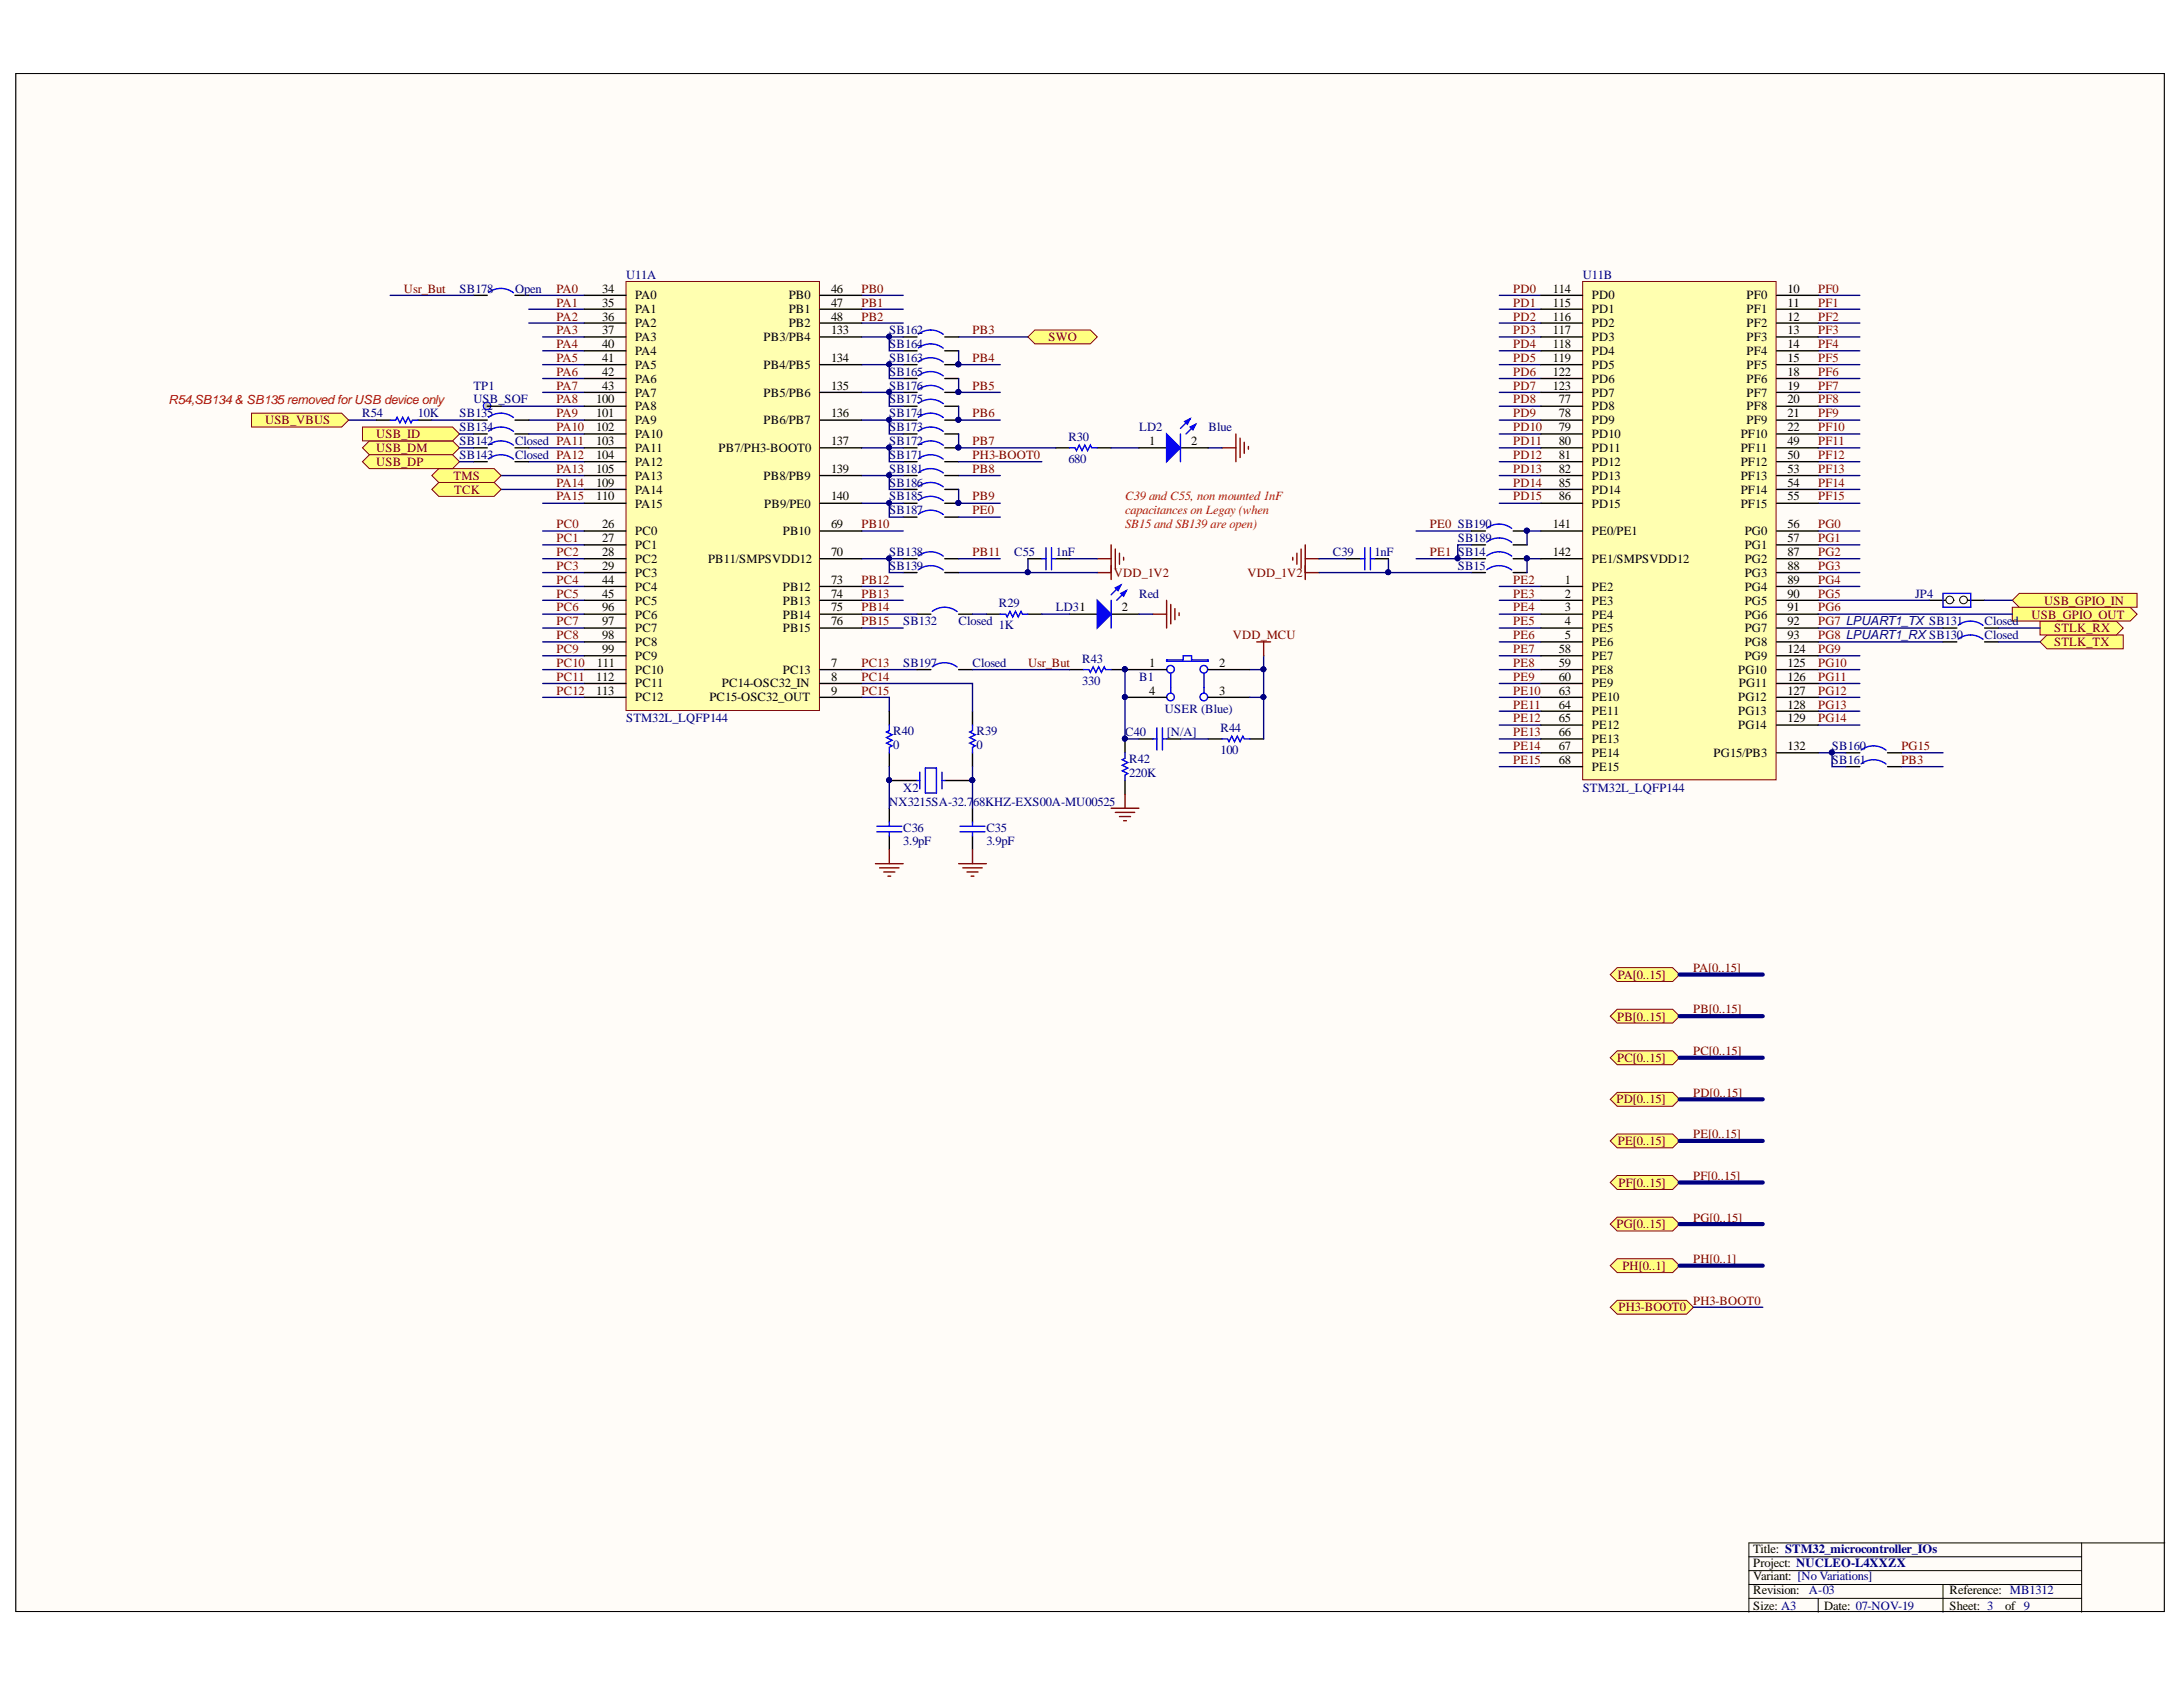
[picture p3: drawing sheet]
<svg xmlns="http://www.w3.org/2000/svg" width="279mm" height="216mm" viewBox="0 0 279 216" stroke-linecap="round" stroke-linejoin="round" font-family="sans-serif">
<defs><g id="words">
<g font-size="1.6" fill="#000080">
<text x="80.1" y="35.7">U11A</text>
<text x="202.6" y="35.7">U11B</text>
<text x="58.8" y="37.5">SB178</text>
<text x="65.9" y="37.5">Open</text>
<text x="113.8" y="46.4">SB163</text>
<text x="113.8" y="42.8">SB162</text>
<text x="113.8" y="44.6">SB164</text>
<text x="46.4" y="53.4">R54</text>
<text x="53.5" y="53.4">10K</text>
<text x="58.8" y="53.4">SB135</text>
<text x="60.6" y="49.9">TP1</text>
<text x="60.6" y="51.6">USB_SOF</text>
<text x="113.8" y="53.4">SB174</text>
<text x="113.8" y="49.9">SB176</text>
<text x="113.8" y="51.6">SB175</text>
<text x="113.8" y="48.1">SB165</text>
<text x="58.8" y="56.9">SB142</text>
<text x="58.8" y="58.7">SB143</text>
<text x="58.8" y="55.2">SB134</text>
<text x="65.9" y="56.9">Closed PA11</text>
<text x="65.9" y="58.7">Closed PA12</text>
<text x="113.8" y="56.9">SB172</text>
<text x="113.8" y="58.7">SB171</text>
<text x="113.8" y="55.2">SB173</text>
<text x="136.7" y="56.4">R30</text>
<text x="136.7" y="59.3">680</text>
<text x="145.8" y="55.2">LD2</text>
<text x="154.7" y="55.2">Blue</text>
<text x="113.8" y="64">SB185</text>
<text x="113.8" y="65.8">SB187</text>
<text x="113.8" y="62.3">SB186</text>
<text x="113.8" y="60.5">SB181</text>
<text x="113.8" y="71.1">SB138</text>
<text x="129.8" y="71.1">C55</text>
<text x="135.1" y="71.1">1nF</text>
<text x="170.6" y="71.1">C39</text>
<text x="175.9" y="71.1">1nF</text>
<text x="186.6" y="69.4">SB189</text>
<text x="113.8" y="72.9">SB139</text>
<text x="127.9" y="77.7">R29</text>
<text x="145.8" y="76.5">Red</text>
<text x="186.6" y="72.9">SB15</text>
<text x="245.1" y="76.5">JP4</text>
<text x="115.6" y="80">SB132</text>
<text x="122.7" y="80">Closed</text>
<text x="127.9" y="80.5">1K</text>
<text x="135.1" y="78.3">LD31</text>
<text x="254" y="81.8">Closed</text>
<text x="254" y="80">Closed</text>
<text x="115.6" y="85.4">SB197</text>
<text x="124.5" y="85.4">Closed</text>
<text x="138.5" y="84.8">R43</text>
<text x="138.5" y="87.6">330</text>
<text x="145.8" y="87.1">B1</text>
<text x="80.1" y="92.5">STM32L_LQFP144</text>
<text x="114.3" y="94.1">R40</text>
<text x="114.3" y="95.8">0</text>
<text x="125" y="94.1">R39</text>
<text x="125" y="95.8">0</text>
<text x="144" y="94.2">C40</text>
<text x="149.1" y="91.2">USER (Blue)</text>
<text x="149.3" y="94.2">[N/A]</text>
<text x="156.2" y="93.6">R44</text>
<text x="115.6" y="101.3">X2</text>
<text x="144.5" y="97.6">R42</text>
<text x="144.5" y="99.4">220K</text>
<text x="156.2" y="96.5">100</text>
<text x="202.6" y="101.3">STM32L_LQFP144</text>
<text x="234.5" y="96">SB160</text>
<text x="234.5" y="97.8">SB161</text>
<text x="113.8" y="103.1">NX3215SA-32.7</text>
<text x="115.6" y="106.4">C36</text>
<text x="124.6" y="103.1">68KHZ-EXS00A-MU00525</text>
<text x="126.2" y="106.4">C35</text>
<text x="115.6" y="108.2">3.9pF</text>
<text x="126.2" y="108.2">3.9pF</text>
<text x="231.5" y="204">A-03</text>
</g>
<g font-size="1.6" fill="#800000">
<text x="51.7" y="37.5">Usr_But</text>
<text x="71.2" y="37.5">PA0</text>
<text x="71.2" y="39.3">PA1</text>
<text x="71.2" y="41">PA2</text>
<text x="110.3" y="39.3">PB1</text>
<text x="110.3" y="41">PB2</text>
<text x="110.3" y="37.5">PB0</text>
<text x="193.7" y="37.5">PD0</text>
<text x="193.7" y="39.3">PD1</text>
<text x="193.7" y="41">PD2</text>
<text x="232.7" y="37.5">PF0</text>
<text x="232.7" y="39.3">PF1</text>
<text x="232.7" y="41">PF2</text>
<text x="71.2" y="44.6">PA4</text>
<text x="71.2" y="46.4">PA5</text>
<text x="71.2" y="42.8">PA3</text>
<text x="124.5" y="42.8">PB3</text>
<text x="124.5" y="46.4">PB4</text>
<text x="134.2" y="43.7">SWO</text>
<text x="193.7" y="42.8">PD3</text>
<text x="193.7" y="44.6">PD4</text>
<text x="193.7" y="46.4">PD5</text>
<text x="232.7" y="42.8">PF3</text>
<text x="232.7" y="44.6">PF4</text>
<text x="232.7" y="46.4">PF5</text>
<text x="71.2" y="48.1">PA6</text>
<text x="71.2" y="49.9">PA7</text>
<text x="71.2" y="51.6">PA8</text>
<text x="71.2" y="53.4">PA9</text>
<text x="124.5" y="49.9">PB5</text>
<text x="124.5" y="53.4">PB6</text>
<text x="193.7" y="48.1">PD6</text>
<text x="193.7" y="49.9">PD7</text>
<text x="193.7" y="51.6">PD8</text>
<text x="193.7" y="53.4">PD9</text>
<text x="232.7" y="53.4">PF9</text>
<text x="232.7" y="51.6">PF8</text>
<text x="232.7" y="48.1">PF6</text>
<text x="232.7" y="49.9">PF7</text>
<text x="33.9" y="54.3">USB_VBUS</text>
<text x="48.1" y="57.9">USB_DM</text>
<text x="48.1" y="59.6">USB_DP</text>
<text x="48.1" y="56.1">USB_ID</text>
<text x="71.2" y="55.2">PA10</text>
<text x="124.5" y="56.9">PB7</text>
<text x="124.5" y="58.7">PH3-BOOT0</text>
<text x="193.7" y="55.2">PD10</text>
<text x="193.7" y="56.9">PD11</text>
<text x="193.7" y="58.7">PD12</text>
<text x="232.7" y="56.9">PF11</text>
<text x="232.7" y="55.2">PF10</text>
<text x="232.7" y="58.7">PF12</text>
<text x="58" y="61.4">TMS</text>
<text x="58.1" y="63.2">TCK</text>
<text x="71.2" y="64">PA15</text>
<text x="71.2" y="60.5">PA13</text>
<text x="71.2" y="62.3">PA14</text>
<text x="124.5" y="60.5">PB8</text>
<text x="124.5" y="64">PB9</text>
<text x="124.5" y="65.8">PE0</text>
<text x="193.7" y="60.5">PD13</text>
<text x="193.7" y="62.3">PD14</text>
<text x="193.7" y="64">PD15</text>
<text x="232.7" y="62.3">PF14</text>
<text x="232.7" y="64">PF15</text>
<text x="232.7" y="60.5">PF13</text>
<text x="71.2" y="67.6">PC0</text>
<text x="71.2" y="69.4">PC1</text>
<text x="71.2" y="71.1">PC2</text>
<text x="110.3" y="67.6">PB10</text>
<text x="124.5" y="71.1">PB11</text>
<text x="183" y="67.6">PE0 SB190</text>
<text x="183" y="71.1">PE1 SB14</text>
<text x="232.7" y="67.6">PG0</text>
<text x="232.7" y="69.4">PG1</text>
<text x="232.7" y="71.1">PG2</text>
<text x="71.2" y="72.9">PC3</text>
<text x="71.2" y="74.7">PC4</text>
<text x="71.2" y="76.5">PC5</text>
<text x="110.3" y="74.7">PB12</text>
<text x="110.3" y="76.5">PB13</text>
<text x="142.6" y="73.9">VDD_1V2</text>
<text x="159.7" y="73.9">VDD_1V2</text>
<text x="193.7" y="74.7">PE2</text>
<text x="193.7" y="76.5">PE3</text>
<text x="232.7" y="72.9">PG3</text>
<text x="232.7" y="74.7">PG4</text>
<text x="232.7" y="76.5">PG5</text>
<text x="261.6" y="77.4">USB_GPIO_IN</text>
<text x="71.2" y="78.3">PC6</text>
<text x="71.2" y="80">PC7</text>
<text x="71.2" y="81.8">PC8</text>
<text x="71.2" y="83.6">PC9</text>
<text x="110.3" y="78.3">PB14</text>
<text x="110.3" y="80">PB15</text>
<text x="157.8" y="81.8">VDD_MCU</text>
<text x="193.7" y="78.3">PE4</text>
<text x="193.7" y="80">PE5</text>
<text x="193.7" y="81.8">PE6</text>
<text x="193.7" y="83.6">PE7</text>
<text x="232.7" y="83.6">PG9</text>
<text x="232.7" y="81.8">PG8 LPUART1_RXSB130</text>
<text x="232.7" y="78.3">PG6</text>
<text x="232.7" y="80">PG7 LPUART1_TX SB131</text>
<text x="260" y="79.2">USB_GPIO_OUT</text>
<text x="262.9" y="82.7">STLK_TX</text>
<text x="262.9" y="80.9">STLK_RX</text>
<text x="71.2" y="85.4">PC10</text>
<text x="71.2" y="87.1">PC11</text>
<text x="71.2" y="88.9">PC12</text>
<text x="110.3" y="85.4">PC13</text>
<text x="110.3" y="87.1">PC14</text>
<text x="110.3" y="88.9">PC15</text>
<text x="131.6" y="85.4">Usr_But</text>
<text x="193.7" y="87.1">PE9</text>
<text x="193.7" y="85.4">PE8</text>
<text x="193.7" y="88.9">PE10</text>
<text x="232.7" y="87.1">PG11</text>
<text x="232.7" y="85.4">PG10</text>
<text x="232.7" y="88.9">PG12</text>
<text x="193.7" y="90.7">PE11</text>
<text x="193.7" y="92.5">PE12</text>
<text x="193.7" y="94.2">PE13</text>
<text x="232.7" y="92.5">PG14</text>
<text x="232.7" y="90.7">PG13</text>
<text x="193.7" y="96">PE14</text>
<text x="193.7" y="97.8">PE15</text>
<text x="243.4" y="96">PG15</text>
<text x="243.4" y="97.8">PB3</text>
<text x="207.1" y="125.3">PA[0..15]</text>
<text x="216.7" y="124.4">PA[0..15]</text>
<text x="207" y="130.6">PB[0..15]</text>
<text x="216.7" y="129.7">PB[0..15]</text>
<text x="207" y="135.9">PC[0..15]</text>
<text x="216.7" y="135">PC[0..15]</text>
<text x="206.9" y="141.2">PD[0..15]</text>
<text x="216.7" y="140.3">PD[0..15]</text>
<text x="207.1" y="146.5">PE[0..15]</text>
<text x="216.7" y="145.7">PE[0..15]</text>
<text x="207.1" y="151.9">PF[0..15]</text>
<text x="216.7" y="151">PF[0..15]</text>
<text x="206.9" y="157.2">PG[0..15]</text>
<text x="216.7" y="156.3">PG[0..15]</text>
<text x="216.7" y="161.7">PH[0..1]</text>
<text x="207.1" y="167.8">PH3-BOOT0</text>
<text x="207.6" y="162.5">PH[0..1]</text>
<text x="216.7" y="167">PH3-BOOT0</text>
</g>
<g font-size="1.6">
<text x="77.1" y="37.5">34</text>
<text x="77.1" y="39.3">35</text>
<text x="77.1" y="41">36</text>
<text x="81.3" y="38.3">PA0</text>
<text x="81.3" y="40.1">PA1</text>
<text x="81.3" y="41.9">PA2</text>
<text x="100.9" y="38.3">PB0</text>
<text x="100.9" y="40.1">PB1</text>
<text x="100.9" y="41.9">PB2</text>
<text x="106.4" y="37.5">46</text>
<text x="106.4" y="39.3">47</text>
<text x="106.4" y="41">48</text>
<text x="198.8" y="37.5">114</text>
<text x="198.8" y="39.3">115</text>
<text x="198.8" y="41">116</text>
<text x="203.8" y="38.3">PD0</text>
<text x="203.8" y="40.1">PD1</text>
<text x="203.8" y="41.9">PD2</text>
<text x="223.6" y="41.9">PF2</text>
<text x="223.6" y="38.3">PF0</text>
<text x="223.6" y="40.1">PF1</text>
<text x="228.8" y="41">12</text>
<text x="228.8" y="37.5">10</text>
<text x="228.8" y="39.3">11</text>
<text x="77.1" y="42.8">37</text>
<text x="77.1" y="44.6">40</text>
<text x="77.1" y="46.4">41</text>
<text x="81.3" y="43.7">PA3</text>
<text x="81.3" y="45.4">PA4</text>
<text x="81.3" y="47.2">PA5</text>
<text x="97.7" y="43.7">PB3/PB4</text>
<text x="97.7" y="47.2">PB4/PB5</text>
<text x="106.4" y="42.8">133</text>
<text x="106.4" y="46.4">134</text>
<text x="198.8" y="42.8">117</text>
<text x="198.8" y="44.6">118</text>
<text x="198.8" y="46.4">119</text>
<text x="203.8" y="43.7">PD3</text>
<text x="203.8" y="45.4">PD4</text>
<text x="203.8" y="47.2">PD5</text>
<text x="223.6" y="43.7">PF3</text>
<text x="223.6" y="45.4">PF4</text>
<text x="223.6" y="47.2">PF5</text>
<text x="228.8" y="42.8">13</text>
<text x="228.8" y="44.6">14</text>
<text x="228.8" y="46.4">15</text>
<text x="76.3" y="51.6">100</text>
<text x="76.3" y="53.4">101</text>
<text x="77.1" y="48.1">42</text>
<text x="77.1" y="49.9">43</text>
<text x="81.3" y="49">PA6</text>
<text x="81.3" y="50.8">PA7</text>
<text x="81.3" y="52.5">PA8</text>
<text x="97.7" y="50.8">PB5/PB6</text>
<text x="106.4" y="49.9">135</text>
<text x="106.4" y="53.4">136</text>
<text x="198.8" y="48.1">122</text>
<text x="198.8" y="49.9">123</text>
<text x="199.5" y="51.6">77</text>
<text x="199.5" y="53.4">78</text>
<text x="203.8" y="52.5">PD8</text>
<text x="203.8" y="49">PD6</text>
<text x="203.8" y="50.8">PD7</text>
<text x="223.6" y="49">PF6</text>
<text x="223.6" y="50.8">PF7</text>
<text x="223.6" y="52.5">PF8</text>
<text x="228.8" y="48.1">18</text>
<text x="228.8" y="49.9">19</text>
<text x="228.8" y="51.6">20</text>
<text x="228.8" y="53.4">21</text>
<text x="76.3" y="55.2">102</text>
<text x="76.3" y="56.9">103</text>
<text x="76.3" y="58.7">104</text>
<text x="81.3" y="54.3">PA9</text>
<text x="81.3" y="56.1">PA10</text>
<text x="81.3" y="57.9">PA11</text>
<text x="81.3" y="59.6">PA12</text>
<text x="92" y="57.9">PB7/PH3-BOOT0</text>
<text x="97.7" y="54.3">PB6/PB7</text>
<text x="106.4" y="56.9">137</text>
<text x="147.1" y="56.9">1</text>
<text x="152.5" y="56.9">2</text>
<text x="199.5" y="55.2">79</text>
<text x="199.5" y="56.9">80</text>
<text x="199.5" y="58.7">81</text>
<text x="203.8" y="54.3">PD9</text>
<text x="203.8" y="56.1">PD10</text>
<text x="203.8" y="57.9">PD11</text>
<text x="203.8" y="59.6">PD12</text>
<text x="222.8" y="56.1">PF10</text>
<text x="222.8" y="57.9">PF11</text>
<text x="222.8" y="59.6">PF12</text>
<text x="223.6" y="54.3">PF9</text>
<text x="228.8" y="55.2">22</text>
<text x="228.8" y="56.9">49</text>
<text x="228.8" y="58.7">50</text>
<text x="76.3" y="60.5">105</text>
<text x="76.3" y="62.3">109</text>
<text x="76.3" y="64">110</text>
<text x="81.3" y="61.4">PA13</text>
<text x="81.3" y="63.2">PA14</text>
<text x="81.3" y="65">PA15</text>
<text x="97.7" y="61.4">PB8/PB9</text>
<text x="97.8" y="65">PB9/PE0</text>
<text x="106.4" y="60.5">139</text>
<text x="106.4" y="64">140</text>
<text x="199.5" y="60.5">82</text>
<text x="199.5" y="62.3">85</text>
<text x="199.5" y="64">86</text>
<text x="203.8" y="61.4">PD13</text>
<text x="203.8" y="63.2">PD14</text>
<text x="203.8" y="65">PD15</text>
<text x="222.8" y="61.4">PF13</text>
<text x="222.8" y="63.2">PF14</text>
<text x="222.8" y="65">PF15</text>
<text x="228.8" y="60.5">53</text>
<text x="228.8" y="62.3">54</text>
<text x="228.8" y="64">55</text>
<text x="77.1" y="67.6">26</text>
<text x="77.1" y="69.4">27</text>
<text x="77.1" y="71.1">28</text>
<text x="81.3" y="68.5">PC0</text>
<text x="81.3" y="70.3">PC1</text>
<text x="100.2" y="68.5">PB10</text>
<text x="106.4" y="67.6">69</text>
<text x="106.4" y="71.1">70</text>
<text x="198.8" y="67.6">141</text>
<text x="198.8" y="71.1">142</text>
<text x="203.8" y="68.5">PE0/PE1</text>
<text x="223.3" y="68.5">PG0</text>
<text x="223.3" y="70.3">PG1</text>
<text x="228.8" y="71.1">87</text>
<text x="228.8" y="67.6">56</text>
<text x="228.8" y="69.4">57</text>
<text x="77.1" y="72.9">29</text>
<text x="77.1" y="74.7">44</text>
<text x="77.1" y="76.5">45</text>
<text x="81.3" y="72.1">PC2</text>
<text x="81.3" y="73.9">PC3</text>
<text x="81.3" y="75.6">PC4</text>
<text x="81.3" y="77.4">PC5</text>
<text x="90.6" y="72.1">PB11/SMPSVDD12</text>
<text x="100.2" y="75.6">PB12</text>
<text x="100.2" y="77.4">PB13</text>
<text x="106.4" y="74.7">73</text>
<text x="106.4" y="76.5">74</text>
<text x="200.3" y="74.7">1</text>
<text x="200.3" y="76.5">2</text>
<text x="203.8" y="75.6">PE2</text>
<text x="203.8" y="77.4">PE3</text>
<text x="203.8" y="72.1">PE1/SMPSVDD12</text>
<text x="223.3" y="72.1">PG2</text>
<text x="223.3" y="73.9">PG3</text>
<text x="223.3" y="75.6">PG4</text>
<text x="223.3" y="77.4">PG5</text>
<text x="228.8" y="72.9">88</text>
<text x="228.8" y="74.7">89</text>
<text x="228.8" y="76.5">90</text>
<text x="77.1" y="78.3">96</text>
<text x="77.1" y="80">97</text>
<text x="77.1" y="81.8">98</text>
<text x="77.1" y="83.6">99</text>
<text x="81.3" y="79.2">PC6</text>
<text x="81.3" y="80.9">PC7</text>
<text x="81.3" y="82.7">PC8</text>
<text x="100.2" y="79.2">PB14</text>
<text x="100.2" y="80.9">PB15</text>
<text x="106.4" y="78.3">75</text>
<text x="106.4" y="80">76</text>
<text x="143.6" y="78.3">2</text>
<text x="199.5" y="83.6">58</text>
<text x="200.3" y="78.3">3</text>
<text x="200.3" y="80">4</text>
<text x="200.3" y="81.8">5</text>
<text x="203.8" y="79.2">PE4</text>
<text x="203.8" y="80.9">PE5</text>
<text x="203.8" y="82.7">PE6</text>
<text x="223.3" y="79.2">PG6</text>
<text x="223.3" y="80.9">PG7</text>
<text x="223.3" y="82.7">PG8</text>
<text x="228.8" y="78.3">91</text>
<text x="228.8" y="80">92</text>
<text x="228.8" y="81.8">93</text>
<text x="228.8" y="83.6">124</text>
<text x="76.3" y="87.1">112</text>
<text x="76.3" y="88.9">113</text>
<text x="76.4" y="85.4">111</text>
<text x="81.3" y="84.4">PC9</text>
<text x="81.3" y="86.2">PC10</text>
<text x="81.3" y="88">PC11</text>
<text x="81.3" y="89.8">PC12</text>
<text x="90.8" y="89.8">PC15-OSC32_OUT</text>
<text x="92.4" y="88">PC14-OSC32_IN</text>
<text x="100.2" y="86.2">PC13</text>
<text x="106.4" y="85.4">7</text>
<text x="106.4" y="87.1">8</text>
<text x="106.4" y="88.9">9</text>
<text x="147.1" y="85.4">1</text>
<text x="147.1" y="88.9">4</text>
<text x="156" y="88.9">3</text>
<text x="156" y="85.4">2</text>
<text x="199.5" y="85.4">59</text>
<text x="199.5" y="87.1">60</text>
<text x="199.5" y="88.9">63</text>
<text x="203.8" y="84.4">PE7</text>
<text x="203.8" y="86.2">PE8</text>
<text x="203.8" y="88">PE9</text>
<text x="203.8" y="89.8">PE10</text>
<text x="222.5" y="86.2">PG10</text>
<text x="222.5" y="89.8">PG12</text>
<text x="222.5" y="88">PG11</text>
<text x="223.3" y="84.4">PG9</text>
<text x="228.8" y="85.4">125</text>
<text x="228.8" y="87.1">126</text>
<text x="228.8" y="88.9">127</text>
<text x="199.5" y="90.7">64</text>
<text x="199.5" y="92.5">65</text>
<text x="199.5" y="94.2">66</text>
<text x="203.8" y="91.5">PE11</text>
<text x="203.8" y="93.3">PE12</text>
<text x="203.8" y="95.1">PE13</text>
<text x="222.5" y="91.5">PG13</text>
<text x="222.5" y="93.3">PG14</text>
<text x="228.8" y="90.7">128</text>
<text x="228.8" y="92.5">129</text>
<text x="199.5" y="96">67</text>
<text x="199.5" y="97.8">68</text>
<text x="203.8" y="96.9">PE14</text>
<text x="203.8" y="98.6">PE15</text>
<text x="219.3" y="96.9">PG15/PB3</text>
<text x="228.8" y="96">132</text>
<text x="224.4" y="198.7">Title: STM32_microcontroller_IOs</text>
<text x="224.4" y="200.5">Project: NUCLEO-L4XXZX</text>
<text x="224.4" y="202.3">Variant: [No Variations]</text>
<text x="224.4" y="206">Size: A3</text>
<text x="224.4" y="204">Revision:</text>
<text x="233.5" y="206">Date: 07-NOV-19</text>
<text x="249.5" y="204">Reference: MB1312</text>
<text x="249.5" y="206">Sheet: 3</text>
<text x="256.6" y="206">of 9</text>
</g>
<g font-size="1.6" fill="#f00">
<text x="21.6" y="51.7">R54,SB134 &amp; SB135removedforUSB device only</text>
<text x="144" y="64">C39 and C55, non mounted 1nF</text>
<text x="144" y="65.8">capacitances on Legay (when</text>
<text x="144" y="67.6">SB15 and SB139 are open)</text>
</g>
</g></defs>
<path d="M2 9.4h275v196.8h-275z" fill="#fffcf8" stroke="#000" stroke-width=".13"/>
<path d="M223.8 199.2h42.6M266.4 197.5v8.8M277.1 197.5h-53.3v8.8M223.8 201h42.6M223.8 204.6h42.6M223.8 202.8h42.6M232.7 204.6v1.7M248.7 202.8v3.5" fill="none" stroke="#000" stroke-width=".13"/>
<g fill="none" stroke="#000080" stroke-width=".18">
<path d="M67.7 37.8h7.1M67.7 39.6h7.1M110.3 37.8h5.3M110.3 39.6h5.3M64.1 52h10.7M67.7 57.3h7.1M67.7 59.1h7.1M69.5 44.9h5.3M69.5 48.4h5.3M69.5 50.2h5.3M122.7 43.1h8.9M64.1 60.9h10.7"/>
<path d="M64.1 62.6h10.7M69.5 64.4h5.3M69.5 68h5.3M69.5 69.7h5.3M69.5 71.5h5.3M69.5 73.3h5.3M69.5 75.1h5.3M69.5 76.8h5.3M69.5 78.6h5.3M110.3 71.5h5.3M110.3 68h5.3M110.3 75.1h5.3"/>
<path d="M122.7 60.9h5.3M69.5 80.4h5.3M69.5 82.1h5.3M69.5 83.9h5.3M69.5 85.7h5.3M69.5 87.5h5.3M69.5 89.2h5.3M110.3 89.2h3.5v1.8M110.3 87.5h14.2v3.5"/>
</g>
<path d="M113.8 91v1.8M113.8 96.3v1.8M124.5 91v1.8M124.5 96.3v1.8M113.8 103.4v1.8M113.8 107v1.8M124.5 103.4v1.8M124.5 107v1.8" fill="none" stroke="#000" stroke-width=".18"/>
<path d="M113.8 92.8v.7l-.3 .2 .7 .3-.7 .4 .7 .3-.7 .4 .7 .4-.4 .1v.7M124.5 92.8v.7l-.4 .2 .7 .3-.7 .4 .7 .3-.7 .4 .7 .4-.3 .1v.7M112.2 106.5h3.2M112.2 105.7h3.2M113.8 105.2v.5M113.8 106.5v.5M122.9 106.5h3.2M122.9 105.7h3.2M124.5 105.2v.5M124.5 106.5v.5" fill="none" stroke="#00f" stroke-width=".18"/>
<path d="M112 110.5h3.6M112.6 111.1h2.5M113.1 111.6h1.4M113.6 112.1h.4M113.8 108.8v1.7M122.7 110.5h3.5M123.2 111.1h2.5M123.8 111.6h1.4M124.3 112.1h.3M124.5 108.8v1.7" fill="none" stroke="#800000" stroke-width=".18"/>
<circle cx="113.8" cy="71.5" r=".31" fill="#000080" stroke="#000080" stroke-width=".13"/>
<g fill="#ffff80" stroke="#800000" stroke-width=".13">
<path d="M261.1 82.1l.9-.8h9.8v1.7h-9.8z" fill-rule="evenodd"/>
<path d="M261.1 79.5h9.8l.9 .9-.9 .9h-9.8z" fill-rule="evenodd"/>
</g>
<path d="M67.7 41.3h7.1M69.5 43.1h5.3M69.5 46.7h5.3M110.3 85.7h7.1" fill="none" stroke="#000080" stroke-width=".18"/>
<path d="M206.1 124.7l.9-.9h7.1l.9 .9-.9 .9h-7.1z" fill-rule="evenodd" fill="#ffff80" stroke="#800000" stroke-width=".13"/>
<path d="M215 124.7h10.6" fill="none" stroke="#000080" stroke-width=".53"/>
<path d="M206.1 130l.9-.8h7.1l.9 .8-.9 .9h-7.1z" fill-rule="evenodd" fill="#ffff80" stroke="#800000" stroke-width=".13"/>
<path d="M215 130h10.6" fill="none" stroke="#000080" stroke-width=".53"/>
<path d="M206.1 135.4l.9-.9h7.1l.9 .9-.9 .9h-7.1z" fill-rule="evenodd" fill="#ffff80" stroke="#800000" stroke-width=".13"/>
<path d="M215 135.4h10.6" fill="none" stroke="#000080" stroke-width=".53"/>
<g fill="#ffff80" stroke="#800000" stroke-width=".13">
<path d="M55.3 62.6l.9-.9h7l.9 .9-.9 .9h-7z" fill-rule="evenodd"/>
<path d="M55.3 60.9l.9-.9h7l.9 .9-.9 .8h-7z" fill-rule="evenodd"/>
<path d="M131.6 43.1l.9-.9h7.1l.8 .9-.8 .9h-7.1z" fill-rule="evenodd"/>
</g>
<g fill="none" stroke="#000080" stroke-width=".18">
<path d="M191.9 37.8h5.3M191.9 39.6h5.3M232.7 37.8h5.3M232.7 39.6h5.3M191.9 41.3h5.3M191.9 43.1h5.3M191.9 44.9h5.3M191.9 46.7h5.3M191.9 48.4h5.3M191.9 50.2h5.3M191.9 53.8h5.3M191.9 55.5h5.3"/>
<path d="M191.9 57.3h5.3M191.9 59.1h5.3M232.7 41.3h5.3M232.7 43.1h5.3M232.7 44.9h5.3M232.7 46.7h5.3M232.7 48.4h5.3M232.7 50.2h5.3M232.7 53.8h5.3M232.7 55.5h5.3M232.7 57.3h5.3M232.7 59.1h5.3"/>
<path d="M232.7 52h5.3M110.3 76.8h5.3M181.3 68h7.1M191.9 76.8h5.3M191.9 60.9h5.3M191.9 62.6h5.3M191.9 64.4h5.3M191.9 75.1h5.3M191.9 78.6h5.3M232.7 60.9h5.3M232.7 62.6h5.3M232.7 64.4h5.3"/>
<path d="M232.7 68h5.3M232.7 75.1h5.3M232.7 69.7h5.3M232.7 71.5h5.3M232.7 73.3h5.3M110.3 80.4h5.3M191.9 80.4h5.3M191.9 82.1h5.3M191.9 83.9h5.3M191.9 85.7h5.3M191.9 87.5h5.3M191.9 89.2h5.3"/>
<path d="M191.9 91h5.3M191.9 92.8h5.3M191.9 94.6h5.3M191.9 96.3h5.3M191.9 98.1h5.3M232.7 80.4h16M232.7 82.1h16M232.7 83.9h5.3M232.7 85.7h5.3M232.7 87.5h5.3M232.7 89.2h5.3M232.7 91h5.3"/>
<path d="M232.7 92.8h5.3M243.4 96.3h5.3"/>
</g>
<path d="M206.1 140.7l.9-.9h7.1l.9 .9-.9 .9h-7.1z" fill-rule="evenodd" fill="#ffff80" stroke="#800000" stroke-width=".13"/>
<path d="M215 140.7h10.6" fill="none" stroke="#000080" stroke-width=".53"/>
<path d="M206.1 146l.9-.9h7.1l.9 .9-.9 .9h-7.1z" fill-rule="evenodd" fill="#ffff80" stroke="#800000" stroke-width=".13"/>
<path d="M215 146h10.6" fill="none" stroke="#000080" stroke-width=".53"/>
<path d="M206.1 151.3l.9-.9h7.1l.9 .9-.9 .9h-7.1z" fill-rule="evenodd" fill="#ffff80" stroke="#800000" stroke-width=".13"/>
<path d="M215 151.3h10.6" fill="none" stroke="#000080" stroke-width=".53"/>
<path d="M206.1 156.7l.9-.9h7.1l.9 .9-.9 .8h-7.1z" fill-rule="evenodd" fill="#ffff80" stroke="#800000" stroke-width=".13"/>
<path d="M215 156.7h10.6" fill="none" stroke="#000080" stroke-width=".53"/>
<path d="M206.1 162l.9-.9h7.1l.9 .9-.9 .9h-7.1z" fill-rule="evenodd" fill="#ffff80" stroke="#800000" stroke-width=".13"/>
<path d="M215 162h10.6" fill="none" stroke="#000080" stroke-width=".53"/>
<path d="M117.4 99.9h.3M117.7 98.8v2.2M118.4 98.3h1.5v3.2h-1.5zM119.3 85.3a2.62 2.62 0 0 1 3.2 .1M120.6 98.8v2.2M120.6 99.9h.3" fill="none" stroke="#00f" stroke-width=".18"/>
<path d="M113.8 99.9h3.6M117.4 85.7h1.7M120.9 99.9h3.6M122.7 85.7h1.8" fill="none" stroke="#000" stroke-width=".18"/>
<g fill="#000080" stroke="#000080" stroke-width=".13">
<circle cx="113.8" cy="99.8" r=".31"/>
<circle cx="124.4" cy="99.8" r=".32"/>
</g>
<path d="M191.9 52h5.3" fill="none" stroke="#000080" stroke-width=".18"/>
<g fill="#ffff80" stroke="#800000" stroke-width=".13">
<path d="M46.4 57.3l.9-.9h10.6l.9 .9-.9 .9h-10.6z" fill-rule="evenodd"/>
<path d="M46.4 59.1l.9-.9h10.6l.9 .9-.9 .9h-10.6z" fill-rule="evenodd"/>
</g>
<path d="M62.5 56.9a2.63 2.63 0 0 1 3.2 .1M62.5 58.7a2.63 2.63 0 0 1 3.2 .1" fill="none" stroke="#00f" stroke-width=".18"/>
<path d="M60.6 57.3h1.8M60.6 59.1h1.8M65.9 57.3h1.8M65.9 59.1h1.8" fill="none" stroke="#000" stroke-width=".18"/>
<path d="M58.8 57.3h1.8" fill="none" stroke="#000080" stroke-width=".18"/>
<g fill="#ffff80" stroke="#800000" stroke-width=".13">
<path d="M257.6 77.7h15l.9 .9-.9 .9h-15z" fill-rule="evenodd"/>
<path d="M257.6 76.8l.8-.9h15.1v1.8h-15.1z" fill-rule="evenodd"/>
</g>
<path d="M250.8 76.8h3.2M136.9 85.7h1.8M142.2 85.7h1.8M144 94.6v1.7M144 99.9v1.8M145.8 94.6h1.7M149.3 94.6h1.8M154.6 94.6h1.8M160 94.6h1.7" fill="none" stroke="#000" stroke-width=".18"/>
<g fill="#000080" stroke="#000080" stroke-width=".13">
<circle cx="144" cy="94.5" r=".31"/>
<circle cx="144" cy="85.7" r=".31"/>
</g>
<path d="M138.7 85.7h.7l.2 .4 .3-.8 .4 .8 .3-.8 .4 .8 .3-.8 .2 .4h.7M144 96.3v.8l-.4 .1 .7 .4-.7 .3 .7 .4-.7 .3 .7 .4-.3 .2v.7M147.5 94.6h.6M148.1 93.1v2.9M148.8 93.1v2.9M148.8 94.6h.5M156.4 94.6h.7l.2 .3 .4-.7 .3 .7 .4-.7 .3 .7 .4-.7 .1 .4h.8" fill="none" stroke="#00f" stroke-width=".18"/>
<path d="M142.2 103.4h3.6M142.7 104h2.5M143.3 104.5h1.4M143.8 105h.4M144 101.7v1.7" fill="none" stroke="#800000" stroke-width=".18"/>
<circle cx="251.3" cy="76.8" r=".49" fill="#fffcf8" stroke="#000" stroke-width=".13"/>
<path d="M246.9 76.8h3.2" fill="none" stroke="#000" stroke-width=".18"/>
<circle cx="249.5" cy="76.8" r=".49" fill="#fffcf8" stroke="#000" stroke-width=".13"/>
<path d="M248.7 75.9h3.5v1.8h-3.5z" fill="none" stroke="#00f" stroke-width=".18"/>
<path d="M44.6 53.8h3.6M232.7 78.6h24.9M254 76.8h3.6M113.8 98.1v5.3M124.5 98.1v5.3M144 85.7v8.9h1.8M151.1 94.6h3.5M160 85.7h1.7M161.7 89.2v5.4" fill="none" stroke="#000080" stroke-width=".18"/>
<g fill="#000080" stroke="#000080" stroke-width=".13">
<circle cx="113.8" cy="99.8" r=".31"/>
<circle cx="124.4" cy="99.8" r=".32"/>
<circle cx="161.7" cy="85.7" r=".32"/>
<circle cx="144" cy="94.5" r=".31"/>
<circle cx="144" cy="89.2" r=".31"/>
<circle cx="144" cy="85.7" r=".31"/>
<circle cx="161.7" cy="89.2" r=".32"/>
</g>
<g fill="#ffff80" stroke="#800000" stroke-width=".13">
<path d="M46.4 54.7h11.5l.9 .8-.9 .9h-11.5z" fill-rule="evenodd"/>
<path d="M32.2 52.9h11.5l.9 .9-.9 .9h-11.5z" fill-rule="evenodd"/>
</g>
<path d="M48.2 53.8h1.7M53.5 53.8h1.8M60.6 55.5h1.8M65.9 55.5h1.8" fill="none" stroke="#000" stroke-width=".18"/>
<path d="M49.9 53.8h.8l.1-.4 .4 .7 .3-.7 .4 .7 .3-.7 .4 .7 .2-.3h.7M62.5 55.2a2.63 2.63 0 0 1 3.2 0" fill="none" stroke="#00f" stroke-width=".18"/>
<path d="M67.7 53.8h7.1" fill="none" stroke="#000080" stroke-width=".18"/>
<circle cx="62.3" cy="51.9" r=".49" fill="#c0c0c0" stroke="#00f" stroke-width=".13"/>
<path d="M62.4 52h1.7M136.9 78.6h3.5M142.2 78.6h3.6M144 85.7h5.3M144 89.2h5.3M154.6 85.7h5.4M154.6 89.2h5.4M248.7 82.1h1.8M248.7 80.4h1.8M254 82.1h1.8M254 80.4h1.8" fill="none" stroke="#000" stroke-width=".18"/>
<g fill="none" stroke="#00f" stroke-width=".18">
<path d="M149.3 84.5h2.1v-.6h1.1v.6h2.1v.1h-5.3zM149.8 86.2v2.5M154.1 86.2v2.5M250.6 81.8a2.63 2.63 0 0 1 3.2 0M250.6 80a2.63 2.63 0 0 1 3.2 0"/>
<circle cx="149.8" cy="89.2" r=".49"/>
<circle cx="149.8" cy="85.7" r=".49"/>
<circle cx="154.1" cy="89.2" r=".49"/>
<circle cx="154.1" cy="85.7" r=".49"/>
</g>
<g fill="#000080" stroke="#000080" stroke-width=".13">
<circle cx="144" cy="85.7" r=".31"/>
<circle cx="144" cy="89.2" r=".31"/>
</g>
<path d="M140.4 76.8l1.8 1.8-1.8 1.8z" fill="#00f"/>
<path d="M140.4 76.8l1.8 1.8-1.8 1.8zM143.5 74.9l-1.3 1.2M144.2 75.6l-1.3 1.2" fill="none" stroke="#00f" stroke-width=".18"/>
<path d="M143.5 75.9l.7-.3-.4 .7z" fill="#00f"/>
<path d="M143.5 75.9l.7-.3-.4 .7z" fill="none" stroke="#00f" stroke-width=".18"/>
<path d="M142.7 75.2l.8-.3-.4 .7z" fill="#00f"/>
<path d="M62.5 37.4a2.63 2.63 0 0 1 3.2 .1M62.5 53.4a2.63 2.63 0 0 1 3.2 0M136.9 57.3h.7l.2 .4 .3-.7 .4 .7 .3-.7 .4 .7 .4-.7 .1 .3h.7M119.3 78.2a2.62 2.62 0 0 1 3.2 .1M128 78.6h.7l.2 .4 .4-.8 .3 .8 .4-.8 .3 .8 .4-.8 .2 .4h.7M142.2 76.8v3.6M142.7 75.2l.8-.3-.4 .7z" fill="none" stroke="#00f" stroke-width=".18"/>
<path d="M60.6 37.8h1.8M65.9 37.8h1.8M60.6 53.8h1.8M65.9 53.8h1.8M135.1 57.3h1.8M140.4 57.3h1.8M145.8 57.3h3.5M151.1 57.3h3.5M117.4 78.6h1.7M122.7 78.6h1.8M126.2 78.6h1.8M131.6 78.6h1.7" fill="none" stroke="#000" stroke-width=".18"/>
<g fill="none" stroke="#000080" stroke-width=".18">
<path d="M49.9 37.8h10.7M55.3 53.8h5.3M58.8 55.5h1.8M58.8 59.1h1.8M67.7 55.5h7.1M110.3 41.3h5.3M142.2 57.3h3.6M154.6 57.3h1.8M110.3 78.6h7.1M124.5 78.6h1.7M133.3 78.6h3.6M145.8 78.6h1.7"/>
<path d="M124.5 85.7h12.4"/>
</g>
<path d="M156.4 57.3h1.8M158.2 55.5v3.6M158.7 56.1v2.5M159.2 56.6v1.4M159.8 57.1v.4M147.5 78.6h1.8M149.3 76.8v3.6M149.8 77.4v2.4M150.4 77.9v1.4M150.9 78.4v.4" fill="none" stroke="#800000" stroke-width=".18"/>
<path d="M149.3 55.5l1.8 1.8-1.8 1.8z" fill="#00f"/>
<path d="M149.3 55.5l1.8 1.8-1.8 1.8zM152.3 53.6l-1.2 1.2M153 54.3l-1.2 1.2" fill="none" stroke="#00f" stroke-width=".18"/>
<path d="M152.3 54.7l.7-.4-.3 .7z" fill="#00f"/>
<path d="M152.3 54.7l.7-.4-.3 .7z" fill="none" stroke="#00f" stroke-width=".18"/>
<path d="M151.6 53.9l.7-.3-.3 .7z" fill="#00f"/>
<g fill="none" stroke="#00f" stroke-width=".18">
<path d="M117.5 56.9a2.63 2.63 0 0 1 3.2 .1M117.5 58.7a2.63 2.63 0 0 1 3.2 .1M117.5 53.4a2.63 2.63 0 0 1 3.2 0M117.5 55.2a2.63 2.63 0 0 1 3.2 0M117.5 49.8a2.63 2.63 0 0 1 3.2 .1M117.5 51.6a2.63 2.63 0 0 1 3.2 .1M117.5 46.3a2.63 2.63 0 0 1 3.2 0M117.5 48.1a2.63 2.63 0 0 1 3.2 0M117.5 42.8a2.63 2.63 0 0 1 3.2 0M117.5 44.5a2.63 2.63 0 0 1 3.2 .1M151.1 55.5v3.6M151.6 53.9l.7-.3-.3 .7z"/>
<path d="M117.5 72.9a2.63 2.63 0 0 1 3.2 0M117.5 64a2.63 2.63 0 0 1 3.2 .1M117.5 65.8a2.63 2.63 0 0 1 3.2 0M117.5 62.3a2.63 2.63 0 0 1 3.2 0M117.5 60.5a2.63 2.63 0 0 1 3.2 0M117.5 71.1a2.63 2.63 0 0 1 3.2 .1M190.3 72.9a2.63 2.63 0 0 1 3.2 0M190.3 67.6a2.63 2.63 0 0 1 3.2 0M190.3 69.4a2.63 2.63 0 0 1 3.2 0M190.3 71.1a2.63 2.63 0 0 1 3.2 .1M238.2 96a2.62 2.62 0 0 1 3.2 0M238.2 97.8a2.62 2.62 0 0 1 3.2 0"/>
</g>
<path d="M140.4 73.3h1.8M140.4 71.5h1.8M142.2 69.7v4.5M142.7 70.3v2.4M143.3 70.8v1.4M143.8 71.3v.4M165.5 71.3v.4M166 70.8v1.4M166.5 70.3v2.4M167.1 73.3h1.7M167.1 71.5h1.7M167.1 69.7v4.5" fill="none" stroke="#800000" stroke-width=".18"/>
<g fill="none" stroke="#000080" stroke-width=".18">
<path d="M110.3 57.3h5.3M110.3 53.8h5.3M110.3 50.2h5.3M110.3 46.7h5.3M110.3 43.1h5.3M113.8 57.3v1.8h1.8M113.8 53.8v1.7h1.8M113.8 50.2v1.8h1.8M113.8 46.7v1.7h1.8M113.8 43.1v1.8h1.8M122.7 55.5v1.8h12.4M122.7 52v1.8h5.3"/>
<path d="M122.7 48.4v1.8h5.3M122.7 44.9v1.8h5.3M122.7 59.1h10.6M110.3 64.4h5.3M110.3 60.9h5.3M113.8 64.4v1.8h1.8M113.8 60.9v1.7h1.8M113.8 71.5v1.8h1.8M122.7 73.3h17.7M122.7 62.6v1.8h5.3M122.7 71.5h5.3M122.7 66.2h5.3"/>
<path d="M131.6 71.5v1.8M136.9 71.5h3.5M168.8 73.3h19.6M168.8 71.5h3.6M177.7 71.5v1.8M181.3 71.5h7.1M188.4 69.7h-1.8v1.8M197.2 68h-1.8v1.7M197.2 71.5h-1.8v1.8M232.7 76.8h14.2M232.7 96.3h3.6M234.5 96.3v1.8h1.8"/>
<path d="M243.4 98.1h5.3M255.8 80.4h5.3M255.8 82.1h5.3"/>
</g>
<g fill="#000080" stroke="#000080" stroke-width=".13">
<circle cx="131.5" cy="73.2" r=".32"/>
<circle cx="122.7" cy="64.4" r=".32"/>
<circle cx="113.8" cy="64.4" r=".31"/>
<circle cx="113.8" cy="60.8" r=".31"/>
<circle cx="122.7" cy="57.3" r=".32"/>
<circle cx="113.8" cy="57.3" r=".31"/>
<circle cx="122.7" cy="53.7" r=".32"/>
<circle cx="113.8" cy="53.7" r=".31"/>
<circle cx="122.7" cy="50.2" r=".32"/>
<circle cx="113.8" cy="50.2" r=".31"/>
<circle cx="122.7" cy="46.6" r=".32"/>
<circle cx="113.8" cy="46.6" r=".31"/>
<circle cx="113.8" cy="43.1" r=".31"/>
<circle cx="113.8" cy="71.5" r=".31"/>
<circle cx="195.4" cy="67.9" r=".32"/>
<circle cx="195.4" cy="71.5" r=".32"/>
<circle cx="186.5" cy="71.5" r=".31"/>
<circle cx="177.7" cy="73.2" r=".32"/>
<circle cx="234.5" cy="96.3" r=".32"/>
</g>
<g fill="none" stroke="#000" stroke-width=".18">
<path d="M115.6 57.3h1.8M115.6 59.1h1.8M115.6 53.8h1.8M115.6 55.5h1.8M115.6 50.2h1.8M115.6 52h1.8M115.6 46.7h1.8M115.6 48.4h1.8M115.6 43.1h1.8M115.6 44.9h1.8M120.9 57.3h1.8M120.9 59.1h1.8"/>
<path d="M120.9 53.8h1.8M120.9 55.5h1.8M120.9 50.2h1.8M120.9 52h1.8M120.9 46.7h1.8M120.9 48.4h1.8M120.9 43.1h1.8M120.9 44.9h1.8M115.6 73.3h1.8M115.6 64.4h1.8M115.6 66.2h1.8M115.6 62.6h1.8"/>
<path d="M115.6 60.9h1.8M115.6 71.5h1.8M120.9 73.3h1.8M120.9 64.4h1.8M120.9 66.2h1.8M120.9 62.6h1.8M120.9 60.9h1.8M120.9 71.5h1.8M188.4 73.3h1.7M188.4 71.5h1.7M188.4 68h1.7M188.4 69.7h1.7"/>
<path d="M193.7 73.3h1.7M193.7 71.5h1.7M193.7 68h1.7M193.7 69.7h1.7M236.3 96.3h1.7M236.3 98.1h1.7M241.6 96.3h1.8M241.6 98.1h1.8"/>
</g>
<path d="M80.1 36h24.8v54.9h-24.8z" fill="#ffffb0" stroke="#800000" stroke-width=".13"/>
<g fill="none" stroke="#000" stroke-width=".18">
<path d="M74.8 37.8h5.3M74.8 39.6h5.3M105 37.8h5.3M105 39.6h5.3M74.8 41.3h5.3M74.8 43.1h5.3M74.8 44.9h5.3M74.8 46.7h5.3M74.8 48.4h5.3M74.8 50.2h5.3M74.8 52h5.3M74.8 53.8h5.3"/>
<path d="M74.8 55.5h5.3M74.8 57.3h5.3M74.8 59.1h5.3M105 41.3h5.3M105 43.1h5.3M105 46.7h5.3M105 50.2h5.3M105 53.8h5.3M105 57.3h5.3M74.8 68h5.3M74.8 71.5h5.3M74.8 75.1h5.3"/>
<path d="M74.8 76.8h5.3M74.8 78.6h5.3M74.8 60.9h5.3M74.8 62.6h5.3M74.8 64.4h5.3M74.8 69.7h5.3M74.8 73.3h5.3M105 68h5.3M105 71.5h5.3M105 75.1h5.3M105 76.8h5.3M105 78.6h5.3"/>
<path d="M105 60.9h5.3M105 64.4h5.3M74.8 80.4h5.3M74.8 85.7h5.3M74.8 87.5h5.3M74.8 89.2h5.3M74.8 82.1h5.3M74.8 83.9h5.3M105 80.4h5.3M105 85.7h5.3M105 87.5h5.3M105 89.2h5.3"/>
</g>
<path d="M202.6 36h24.7v63.8h-24.7z" fill="#ffffb0" stroke="#800000" stroke-width=".13"/>
<g fill="none" stroke="#000" stroke-width=".18">
<path d="M197.2 37.8h5.3M197.2 39.6h5.3M227.4 37.8h5.3M227.4 39.6h5.3M197.2 52h5.3M197.2 53.8h5.3M197.2 55.5h5.3M197.2 57.3h5.3M197.2 59.1h5.3M197.2 41.3h5.3M197.2 43.1h5.3M197.2 44.9h5.3"/>
<path d="M197.2 46.7h5.3M197.2 48.4h5.3M197.2 50.2h5.3M227.4 52h5.3M227.4 53.8h5.3M227.4 55.5h5.3M227.4 57.3h5.3M227.4 59.1h5.3M227.4 41.3h5.3M227.4 43.1h5.3M227.4 44.9h5.3M227.4 46.7h5.3"/>
<path d="M227.4 48.4h5.3M227.4 50.2h5.3M131.6 71.5h1.7M135.1 71.5h1.8M172.4 71.5h1.8M175.9 71.5h1.8M197.2 75.1h5.3M197.2 76.8h5.3M197.2 78.6h5.3M197.2 60.9h5.3M197.2 62.6h5.3M197.2 64.4h5.3"/>
<path d="M197.2 68h5.3M197.2 71.5h5.3M227.4 75.1h5.3M227.4 76.8h5.3M227.4 78.6h5.3M227.4 60.9h5.3M227.4 62.6h5.3M227.4 64.4h5.3M227.4 68h5.3M227.4 71.5h5.3M227.4 73.3h5.3M227.4 69.7h5.3"/>
<path d="M197.2 80.4h5.3M197.2 82.1h5.3M197.2 83.9h5.3M197.2 85.7h5.3M197.2 87.5h5.3M197.2 89.2h5.3M197.2 91h5.3M197.2 92.8h5.3M197.2 94.6h5.3M197.2 96.3h5.3M197.2 98.1h5.3M227.4 80.4h5.3"/>
<path d="M227.4 82.1h5.3M227.4 83.9h5.3M227.4 85.7h5.3M227.4 87.5h5.3M227.4 89.2h5.3M227.4 91h5.3M227.4 92.8h5.3M227.4 96.3h5.3"/>
</g>
<path d="M133.3 71.5h.6M133.9 70.1v2.8M134.6 70.1v2.8M134.6 71.5h.5M174.2 71.5h.5M174.7 70.1v2.8M175.4 71.5h.5M175.4 70.1v2.8" fill="none" stroke="#00f" stroke-width=".18"/>
<path d="M161.7 83.9v5.3h-1.7" fill="none" stroke="#000080" stroke-width=".18"/>
<g fill="#000080" stroke="#000080" stroke-width=".13">
<circle cx="161.7" cy="89.2" r=".32"/>
<circle cx="161.7" cy="85.7" r=".32"/>
</g>
<path d="M160.8 82.1h1.8M161.7 82.1v1.8" fill="none" stroke="#800000" stroke-width=".18"/>
<path d="M206.1 167.3l.9-.9h8.9l.8 .9-.8 .9h-8.9z" fill-rule="evenodd" fill="#ffff80" stroke="#800000" stroke-width=".13"/>
<path d="M216.7 167.3h8.9" fill="none" stroke="#000080" stroke-width=".18"/>
<use href="#words"/>
</svg>
